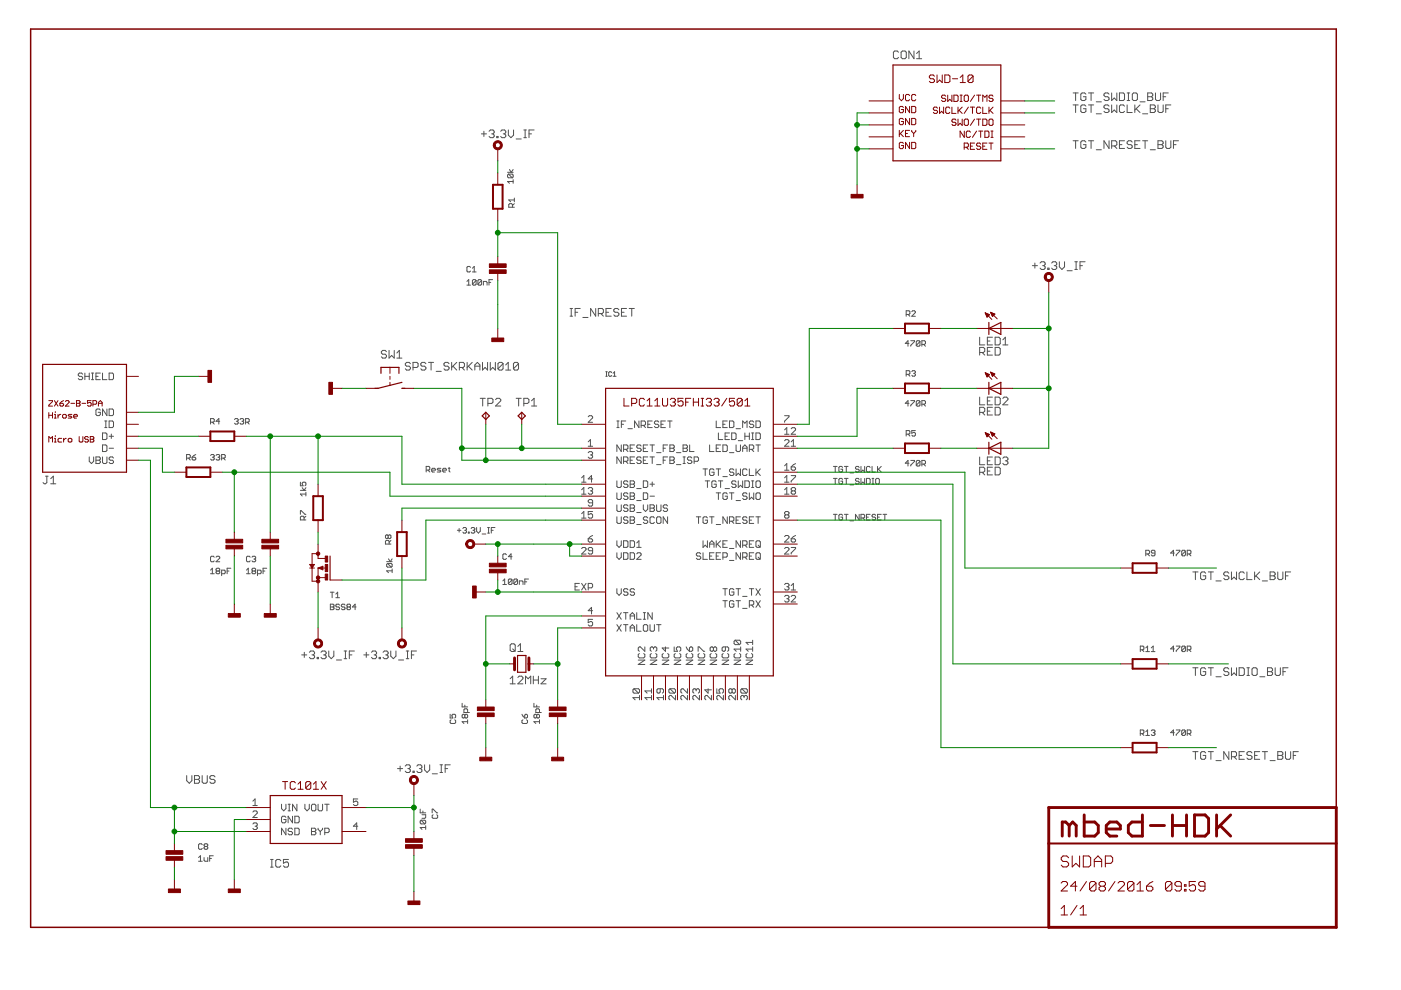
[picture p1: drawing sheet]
<svg xmlns="http://www.w3.org/2000/svg" width="297mm" height="210mm" viewBox="0 0 297 210" stroke-linecap="round" stroke-linejoin="round" font-family="sans-serif">
<g fill="none" stroke="#505050" stroke-width=".21">
<path d="M190.5 11.1l-.3-.3h-.5l-.3 .3v1.1l.3 .2h.5l.3-.2M191.1 11.1l.2-.3h.6l.3 .3v1.1l-.3 .2h-.6l-.2-.2zM193.8 10.8v1.6l-1.1-1.6v1.6M194.3 12.4h1.1M194.3 11.3l.6-.5v1.6M227.5 19.7h1.1M228 19.7v1.6M230.2 20l-.2-.3h-.6l-.2 .3v1.1l.2 .2h.6l.2-.2v-.6h-.5M230.8 19.7h1.1M231.3 19.7v1.6M235.1 20l-.2-.3h-.6l-.2 .3v.2l.2 .3h.6l.2 .3v.3l-.2 .2h-.6l-.2-.2M235.7 19.7v1.6l.5-.5 .6 .5v-1.6"/>
<path d="M237.3 19.7h.8l.3 .3v1.1l-.3 .2h-.8zM239 19.7h.5M239.2 19.7v1.6M240.3 19.7h.6l.3 .3v1.1l-.3 .2h-.6l-.2-.2v-1.1zM243.3 19.7h.9l.2 .3v.2l-.2 .3 .2 .3v.3l-.2 .2h-.9zM245 19.7v1.4l.2 .2h.6l.3-.2v-1.4M247.7 19.7h-1.1v1.6M102.1 28.4h1M102.6 27.8v1.1M103.7 27.8l.3-.2h.5l.3 .2v.3l-.3 .3M104.2 28.4h.3M104.5 28.4l.3 .3v.2l-.3 .3h-.5l-.3-.3"/>
<path d="M105.3 28.9h.3v.3h-.3zM106.2 27.8l.2-.2h.6l.2 .2v.3l-.2 .3M106.7 28.4h.3M107 28.4l.2 .3v.2l-.2 .3h-.6l-.2-.3M107.6 36.5h1.2M107.8 27.6v1.1l.5 .5 .6-.5v-1.1M107.8 36.9h.8l.2 .2v.4l-.2 .2M107.8 36.9l-.2 .2v.4l.2 .2h.8M107.8 36.9l.8 .8M108 35.9l.4 .6 .4-.6M108.8 38.5h-1.2l.4 .4M108.8 38.1v.8"/>
<path d="M109.4 29.5h1.1M111.1 27.6h.5M111.1 29.2h.5M111.3 27.6v1.6M112.2 28.4h.5M113.2 27.6h-1v1.6M227.5 22.2h1.1M227.5 29.8h1.1M228 22.2v1.7M228 29.8v1.7M230.2 30.1l-.2-.3h-.6l-.2 .3v1.1l.2 .3h.6l.2-.3v-.5h-.5M230.2 22.5l-.2-.3h-.6l-.2 .3v1.1l.2 .3h.6l.2-.3v-.5h-.5"/>
<path d="M230.8 22.2h1.1M230.8 29.8h1.1M231.3 22.2v1.7M231.3 29.8v1.7M232.4 24.1h1.1M232.4 21.6h1.1M232.4 31.7h1.1M235.1 22.5l-.2-.3h-.6l-.2 .3v.3l.2 .3h.6l.2 .2v.3l-.2 .3h-.6l-.2-.3M235.1 29.8v1.7l-1-1.7v1.7M235.7 30.9h.8l.3-.2v-.6l-.3-.3h-.8v1.7M235.7 22.2v1.7l.5-.6 .6 .6v-1.7M236.2 30.9l.6 .6"/>
<path d="M237.3 30.7h.6M238.4 22.5l-.3-.3h-.5l-.3 .3v1.1l.3 .3h.5l.3-.3M238.4 29.8h-1.1v1.7h1.1M239 22.2v1.7h1.1M239 21.3h.5M240.1 30.1l-.3-.3h-.6l-.2 .3v.3l.2 .3h.6l.3 .2v.3l-.3 .3h-.6l-.2-.3M240.6 22.2v1.7M240.6 30.7h.6M240.9 23.1l.8 .8M241.7 29.8h-1.1v1.7h1.1M241.7 22.2l-1.1 1.1M241.7 21.6h1.1"/>
<path d="M242.3 24.1h1M242.3 29.8h1M242.8 29.8v1.7M243.3 20.5h.9M243.9 22.2h.8l.3 .3v.3l-.3 .3 .3 .2v.3l-.3 .3h-.8zM243.9 23.1h.8M243.9 31.7h1.1M245.5 29.8h.8l.3 .3v.3l-.3 .3 .3 .2v.3l-.3 .3h-.8zM245.5 22.2v1.4l.3 .3h.5l.3-.3v-1.4M245.5 30.7h.8M246.6 20.5h.6M247.2 29.8v1.4l.2 .3h.6l.2-.3v-1.4"/>
<path d="M247.2 23.1h.5M248.2 22.2h-1v1.7M248.8 30.7h.5M249.9 29.8h-1.1v1.7M99 59.7l.4-.4v1.2M99.8 56.7l-.2-.2h-.4l-.2 .2v.8l.2 .2h.4l.2-.2M100.2 57.7h.7M100.2 56.9l.3-.4v1.2M100.9 59.5v.8l-.2 .2h-.3l-.2-.2M100.9 59.5l-.2-.2h-.3l-.2 .2v.8M100.9 59.5l-.7 .8M102.1 59.5v.8l-.2 .2h-.4l-.2-.2"/>
<path d="M102.1 59.5l-.2-.2h-.4l-.2 .2v.8M102.1 59.5l-.8 .8M103.7 59.9h.4M104.4 59.3h-.7v1.2M108.6 43.9v-.5l-.1-.2h-.4l-.2 .2v.5h1.2M109.1 43.2l-.5 .4M109.1 42.4h-1.2l.4 .4M109.1 42v.8M218.9 56.3h1.1M219.4 55.8v1.1M220.5 55.8l.3-.3h.5l.3 .3v.2l-.3 .3M221.1 56.3h.2"/>
<path d="M221.3 56.3l.3 .3v.3l-.3 .2h-.5l-.3-.2M222.1 56.9h.3v.2h-.3zM223 55.8l.2-.3h.6l.2 .3v.2l-.2 .3M223.5 56.3h.3M223.8 56.3l.2 .3v.3l-.2 .2h-.6l-.2-.2M224.6 55.5v1.1l.5 .5 .6-.5v-1.1M226.3 57.4h1M227.9 55.5h.5M227.9 57.1h.5M228.2 55.5v1.6M229 56.3h.5M230.1 55.5h-1.1v1.6"/>
<path d="M17.5 79.3l-.2-.2h-.5l-.2 .2 .2 .5h.5l.2 .2-.2 .5h-.5l-.2-.2M18 79.8h.9M18 79.1v1.4M18.9 79.1v1.4M19.4 79.1h.5M19.6 79.1v1.4M20.3 79.8h.5M21.3 79.1h-1v1.4h1M21.7 79.1v1.4h1M23.1 79.1h.7l.3 .2v1l-.3 .2h-.7zM81.9 74.6l-.2-.3h-.6l-.2 .3v.2l.2 .3h.6l.2 .3v.2l-.2 .3h-.6l-.2-.3M82.5 74.3v1.6l.5-.5 .6 .5v-1.6"/>
<path d="M84.1 75.9h1.1M84.1 74.8l.6-.5v1.6M87 77.1l-.3-.3h-.5l-.3 .3v.3l.3 .2h.5l.3 .3v.3l-.3 .3h-.5l-.3-.3M87.6 77.9h.8l.2-.3v-.5l-.2-.3h-.8v1.7M90.3 77.1l-.3-.3h-.5l-.3 .3v.3l.3 .2h.5l.3 .3v.3l-.3 .3h-.5l-.3-.3M90.8 76.8h1.1M91.4 76.8v1.7M92.5 78.7h1.1M95.2 77.1l-.3-.3h-.5l-.3 .3v.3l.3 .2h.5l.3 .3v.3l-.3 .3h-.5l-.3-.3M95.8 76.8v1.7M96 77.6l.8 .9M96.8 76.8l-1 1.1"/>
<path d="M97.4 77.9h.8l.3-.3v-.5l-.3-.3h-.8v1.7M97.9 77.9l.6 .6M99 60.5h.8M99 76.8v1.7M99.3 77.6l.8 .9M100.1 76.8l-1.1 1.1M100.7 78.5v-1.1l.5-.6 .5 .6v1.1M100.7 77.6h1M102.3 76.8v1.7l.5-.6 .6 .6v-1.7M102.5 60.5v-.8h.6l.2 .2v.6M103.9 76.8v1.7l.6-.6 .5 .6v-1.7M106.7 77.1l-.3-.3h-.5l-.3 .3v1.1"/>
<path d="M106.7 77.1v1.1l-.3 .3h-.5l-.3-.3M106.7 77.1l-1.1 1.1M107.2 77.4l.6-.6v1.7M107.2 78.5h1.1M109.9 77.1l-.2-.3h-.6l-.2 .3v1.1M109.9 77.1v1.1l-.2 .3h-.6l-.2-.3M109.9 77.1l-1 1.1M120.9 67h.5M120.9 65.4h.5M121.1 65.4v1.6M121.9 66.2h.6M123 65.4h-1.1v1.6"/>
<path d="M123.6 67.3h1.1M126.3 65.4v1.6l-1.1-1.6v1.6M126.9 66.5h.8l.2-.3v-.5l-.2-.3h-.8v1.6M127.4 66.5l.5 .5M128.4 79.8h.4M128.4 78.8h.4M128.5 66.2h.5M128.6 78.8v1M129.6 65.4h-1.1v1.6h1.1M129.7 79l-.2-.2-.4 .2v.6l.1 .2 .5-.2M130 79.8h.6M130 79.1l.3-.3v1"/>
<path d="M131.2 65.7l-.3-.3h-.5l-.3 .3v.3l.3 .2h.5l.3 .3v.3l-.3 .2h-.5l-.3-.2M131.8 66.2h.5M132.8 65.4h-1v1.6h1M133.4 65.4h1.1M133.9 65.4v1.6M192.1 66.7h.6l.2-.2v-.4l-.2-.2h-.6v1.2M192.1 79.4h.6l.2-.2v-.4l-.2-.2h-.6v1.2M192.5 66.7l.4 .4M192.5 79.4l.4 .4M192.7 72.8h-.8l.6-.6v1.2M193.1 72.2h.8v.2l-.8 .8v.2M193.3 66.1l.2-.2h.4l.2 .2v.2l-.8 .8h.8"/>
<path d="M193.3 78.8l.2-.2h.4l.2 .2-.2 .4M193.7 79.2h.2M193.9 79.2l.2 .2-.2 .4h-.4l-.2-.2M195.1 72.4l-.2-.2h-.4l-.2 .2v.8M195.1 72.4v.8l-.2 .2h-.4l-.2-.2M195.1 72.4l-.8 .8M195.5 73h.5l.2-.2v-.4l-.2-.2h-.5v1.2M195.8 73l.4 .4M207.7 71.5v1.6h1.1M207.7 74.7h.8l.3-.2v-.6l-.3-.2h-.8v1.6M208.2 74.7l.6 .6M209.3 74.5h.6"/>
<path d="M209.3 72.3h.6M210.4 73.7h-1.1v1.6h1.1M210.4 71.5h-1.1v1.6h1.1M211 73.7h.8l.3 .2v1.1l-.3 .3h-.8zM211 71.5h.8l.3 .3v1.1l-.3 .2h-.8zM212.6 73.1h1.1M212.6 72.1l.5-.6v1.6M18.9 96.9v.9l.5 .5 .5-.5v-.9M19.4 80.5h.5M20.3 96.9h.7l.3 .2-.3 .5 .3 .4-.3 .3h-.7zM20.3 97.6h.7M21.3 87l-.3-.3h-.4l-.3 .3v.9l.3 .2h.4l.3-.2v-.5h-.5"/>
<path d="M21.7 91.8h.7l.3 .2v1l-.3 .2h-.7zM21.7 94.3h.7l.3 .3v.9l-.3 .2h-.7zM21.7 96.9v1.1l.3 .3h.4l.3-.3v-1.1M22.2 90.7h.5M22.2 89.3h.5M22.4 89.3v1.4M22.7 86.7v1.4l-1-1.4v1.4M23.1 89.3h.7l.3 .2v.9l-.3 .3h-.7zM23.1 92.5h1M23.1 95h1M23.1 86.7h.7l.3 .3v.9l-.3 .2h-.7zM23.6 92v1"/>
<path d="M24.1 97.1l-.3-.2h-.4l-.3 .4 .3 .3h.4l.3 .4-.3 .3h-.4l-.3-.3M39.6 97.1h.6l.1-.2v-.3l-.1-.2h-.6v1.1M40 97.1l.3 .4M40.7 96.9h.6l.2 .4-.2 .2h-.4l-.2-.2zM41.5 96.4l-.8 .5M44.6 89.5h.6l.2-.2v-.4l-.2-.1h-.6v1.1M44.6 96.6l.2-.2h.4l.2 .2-.2 .3M45 96.9h.2M45 89.5l.4 .4M45.2 96.9l.2 .2-.2 .4h-.4l-.2-.2M45.8 96.6l.2-.2h.4l.2 .2-.2 .3M46.2 96.9h.2"/>
<path d="M46.4 96.9l.2 .2-.2 .4h-.4l-.2-.2M46.6 89.3h-.8l.6-.5v1.1M47 97.1h.6l.2-.2v-.3l-.2-.2h-.6v1.1M47.4 97.1l.4 .4M49.7 88.9l.2-.1h.4l.2 .1-.2 .4M50.1 89.3h.2M50.3 89.3l.2 .2-.2 .4h-.4l-.2-.2M50.9 88.9l.2-.1h.4l.2 .1-.2 .4M51.3 89.3h.2M51.5 89.3l.2 .2-.2 .4h-.4l-.2-.2M52.1 89.5h.5l.2-.2v-.4l-.2-.1h-.5v1.1M52.5 89.5l.3 .4"/>
<path d="M90.4 99.7h.5l.2-.2v-.4l-.2-.2h-.5v1.2M90.7 99.7l.4 .4M91.5 99.7h.8l-.2-.4h-.4l-.2 .2v.4l.2 .2h.4M93.5 99.3h-.6l-.2 .2 .2 .2h.4l.2 .2-.2 .2h-.6M93.9 99.7h.7l-.2-.4h-.3l-.2 .2v.4l.2 .2h.3M95 99.3h.4M95.2 99.1v.8l.2 .2M101.8 84.5h1.1M102.3 84.5v1.6M103.4 85.5h.9l.2-.2v-.6l-.2-.2h-.9v1.6M105.1 84.7l.2-.2h.6l.3 .2v.3l-1.1 1.1h1.1M109.4 84.5h1.1"/>
<path d="M110 84.5v1.6M111.1 85.5h.8l.2-.2v-.6l-.2-.2h-.8v1.6M112.7 86.1h1.1M112.7 85l.5-.5v1.6M124.7 88.4l.2-.3h.5l.2 .3v.2l-.9 .9h.9M124.7 93.7l.5-.5v1.4M124.7 96l.2-.2h.5l.2 .2-.2 .5M124.7 94.6h.9M125.2 96.5h.2M125.4 96.5l.2 .2-.2 .5h-.5l-.2-.3M130.8 90.7h.5M130.8 89.3h.5"/>
<path d="M131 89.3v1.4M131.7 94.3v1.4l-.9-1.4v1.4M131.7 96.9v1.4l-.9-1.4v1.4M131.7 90h.5M132.2 97.8h.7l.2-.2v-.5l-.2-.2h-.7v1.4M132.2 95.3h.7l.2-.3v-.4l-.2-.3h-.7v1.4M132.7 89.3h-1v1.4M132.7 95.3l.4 .4M132.7 97.8l.4 .5M133.1 90.9h1M133.6 95h.5M133.6 97.6h.5"/>
<path d="M134.5 94.3h-.9v1.4h.9M134.5 96.9h-.9v1.4h.9M135.5 89.3v1.4l-1-1.4v1.4M135.9 90.2h.7l.3-.2v-.5l-.3-.2h-.7v1.4M135.9 94.6l-.2-.3h-.5l-.2 .3 .2 .4h.5l.2 .3-.2 .4h-.5l-.2-.2M135.9 97.1l-.2-.2h-.5l-.2 .2 .2 .5h.5l.2 .2-.2 .5h-.5l-.2-.3M136.4 90.2l.5 .5M136.4 95h.5M136.4 97.6h.5M137.3 94.3h-.9v1.4h.9M137.3 96.9h-.9v1.4h.9M137.4 90h.4"/>
<path d="M137.8 94.3h.9M137.8 96.9h.9M138.3 89.3h-.9v1.4h.9M138.3 94.3v1.4M138.3 96.9v1.4M139.2 96h.9M139.2 98.5h.9M139.7 89.5l-.3-.2h-.4l-.3 .4 .3 .3h.4l.3 .4-.3 .3h-.4l-.3-.3M140.1 90h.5M140.6 95h.5M140.6 97.6h.5M141.1 89.3h-1v1.4h1"/>
<path d="M141.5 94.3h-.9v1.4M141.5 96.9h-.9v1.4M141.6 89.3h.9M142 89.3v1.4M142 94.3h.7l.3 .3-.3 .4 .3 .5-.3 .2h-.7zM142 96.9h.7l.3 .2-.3 .5 .3 .4-.3 .3h-.7zM142 95h.7M142 97.6h.7M143.4 96h1M143.4 98.5h1M144.8 94.3h.7l.3 .3-.3 .4 .3 .5-.3 .2h-.7zM144.8 95h.7"/>
<path d="M144.8 96.9h.5M144.8 98.3h.5M145.1 96.9v1.4M146.2 94.3v1.4h1M146.7 97.1l-.2-.2h-.5l-.2 .4 .2 .3h.5l.2 .4-.2 .3h-.5l-.2-.3M147.2 97.8h.7l.2-.2v-.5l-.2-.2h-.7v1.4M149.1 99.4h.9M149.5 99.4v1.4M150.5 94.3v1.4h.9M151.4 99.7l-.2-.3h-.5l-.2 .3v.9l.2 .2h.5l.2-.2v-.5h-.5M151.8 89.3v1.4h1M151.8 95h.5"/>
<path d="M151.8 99.4h1M152.3 91.8v1.4h.9M152.3 99.4v1.4M152.8 94.3h-1v1.4h1M153.3 94.3h.7l.2 .3v.9l-.2 .2h-.7zM153.3 90h.4M153.7 92.5h.5M154.2 89.3h-.9v1.4h.9M154.7 89.3h.7l.2 .2v.9l-.2 .3h-.7zM154.7 91.8h-1v1.4h1M154.7 96h.9M155.1 91.8h.7l.3 .2v1l-.3 .2h-.7z"/>
<path d="M155.6 99.7l-.2-.3h-.5l-.2 .5 .2 .2h.5l.2 .5-.2 .2h-.5l-.2-.2M156.1 90.9h.9M156.1 94.3v1.2l.2 .2h.5l.2-.2v-1.2M156.1 99.4v1.4l.4-.4 .5 .4v-1.4M156.5 93.4h1M157.5 90.7v-1.4l.4 .4 .5-.4v1.4M157.5 95.7v-.9l.4-.5 .5 .5v.9M157.5 95h.9M157.9 92.5h1M157.9 91.8v1.4M158.4 99.7l-.2-.3h-.5l-.2 .3v.9l.2 .2h.5l.2-.2M158.9 91.8v1.4"/>
<path d="M158.9 95.3h.7l.2-.3v-.4l-.2-.3h-.7v1.4M158.9 99.4v1.4h.9M159.3 93.2h.5M159.3 91.8h.5M159.3 95.3l.5 .4M159.6 91.8v1.4M159.8 89.5l-.2-.2h-.5l-.2 .4 .2 .3h.5l.2 .4-.2 .3h-.5l-.2-.3M160.3 89.3h.7l.2 .2v.9l-.2 .3h-.7zM160.3 91.8h.7l.2 .2v1l-.2 .2h-.7zM160.3 99.4v1.4M160.3 94.3h.9M160.7 94.3v1.4"/>
<path d="M161.2 99.4l-.9 1M166.3 88.1h1v.3l-1 .9v.2M166.3 91.1l.5-.4v1.4M166.3 98.8l.5-.5v1.4M166.3 92.1h1M166.3 93.5l.3-.3h.4l.3 .3v.2l-1 .9h1M166.3 99.7h1M167.7 90.9l.3-.2h.4l.3 .2v.2l-1 1h1M167.7 99h.7l.3 .5-.3 .2h-.4l-.3-.2zM167.7 94.6h1M167.7 93.7l.5-.5v1.4M168.7 98.3l-1 .7"/>
<path d="M176.7 98.9h.8M177.1 98.9v1.2M178.6 99.1l-.1-.2h-.4l-.2 .2v.8l.2 .2h.4l.1-.2v-.4h-.3M179 98.9h.8M179.4 98.9v1.2M182.2 99.1l-.3-.2h-.3l-.2 .4 .2 .2h.3l.3 .4-.3 .2h-.3l-.2-.2M182.5 98.9v1.2l.4-.4 .4 .4v-1.2M184.5 99.1l-.2-.2h-.4l-.2 .2v.8l.2 .2h.4l.2-.2M184.9 98.9v1.2h.8M186.1 98.9v1.2M186.2 99.5l.6 .6M186.8 98.9l-.7 .8"/>
<path d="M192.1 92.1h.6l.2-.2v-.4l-.2-.2h-.6v1.2M192.5 92.1l.4 .4M192.7 85.5h-.8l.6-.6v1.2M192.7 98.2h-.8l.6-.6v1.2M193.1 84.9h.8v.2l-.8 .8v.2M193.1 97.6h.8v.2l-.8 .8v.2M194.1 91.3h-.8v.6l.4-.2 .4 .2v.4l-.2 .2h-.4l-.2-.2M195.1 85.1l-.2-.2h-.4l-.2 .2v.8M195.1 97.8l-.2-.2h-.4l-.2 .2v.8M195.1 85.1v.8l-.2 .2h-.4l-.2-.2M195.1 97.8v.8l-.2 .2h-.4l-.2-.2M195.1 85.1l-.8 .8"/>
<path d="M195.1 97.8l-.8 .8M195.5 85.7h.5l.2-.2v-.4l-.2-.2h-.5v1.2M195.5 98.4h.5l.2-.2v-.4l-.2-.2h-.5v1.2M195.8 85.7l.4 .4M195.8 98.4l.4 .4M207.7 84.2v1.6h1.1M207.7 87.4h.8l.3-.2v-.6l-.3-.2h-.8v1.6M207.7 96.9v1.6h1.1M208.2 87.4l.6 .6M209.3 87.2h.6M209.3 99.9h.6M209.3 85h.6"/>
<path d="M209.3 97.7h.6M210.4 84.2h-1.1v1.6h1.1M210.4 86.4h-1.1v1.6h1.1M210.4 96.9h-1.1v1.6h1.1M210.4 99.1h-1.1v1.6h1.1M211 84.2h.8l.3 .3v1.1l-.3 .2h-.8zM211 86.4h.8l.3 .2v1.1l-.3 .3h-.8zM211 96.9h.8l.3 .3v1.1l-.3 .2h-.8zM211 99.1h.8l.3 .2v1.1l-.3 .3h-.8zM212.6 84.5l.3-.3h.5l.3 .3v.2l-1.1 1.1h1.1M212.6 97.2l.3-.3h.5l.3 .3v.2l-.3 .3M213.1 97.7h.3"/>
<path d="M213.4 97.7l.3 .3v.3l-.3 .2h-.5l-.3-.2M9.7 101h.5M9.9 101v1.3l-.2 .3h-.3l-.3-.3M10.8 102.6h1M10.8 101.5l.5-.5v1.6M45.4 118.1l-.2-.2h-.4l-.2 .2v.8l.2 .2h.4l.2-.2M45.8 118.1l.2-.2h.4l.2 .2v.2l-.8 .8h.8M53 118.1l-.1-.2h-.4l-.2 .2v.8l.2 .2h.4l.1-.2M53.4 118.1l.2-.2h.4l.2 .2-.2 .4M53.8 118.5h.2M54 118.5l.2 .2-.2 .4h-.4l-.2-.2M63.7 102.2v.8h.6l-.2-.4 .2-.4h.4l.2 .2v.4l-.2 .2"/>
<path d="M63.7 104h1.2M63.7 109.1v-.8l1.2 .8M64.1 103.4l.4 .6 .4-.6M64.5 110.2v-.6l-.2-.1h-.4l-.2 .1v.6h1.2M64.9 104.8h-1.2l.4 .4M64.9 104.4v.8M64.9 109.5l-.4 .3M82 119.1h1.1M82.2 119.5h.8l.1 .2v.4l-.1 .1M82.2 119.5l-.2 .2v.4l.2 .1h.8M82.2 119.5l.8 .7M82.3 113.6v.4"/>
<path d="M82.3 113.6l-.2-.2-.4 .2v.4l.2 .2 .4-.2M82.3 113.6l.2-.2 .4 .2v.4l-.2 .2-.4-.2M82.4 118.5l.4 .6 .3-.6M82.5 115.4v-.6l-.2-.2h-.4l-.2 .2v.6h1.2M82.9 114.6l-.4 .4M97 112.4h.7M97.3 112.1v.7M98.1 112.1l.2-.3h.4l.2 .3-.2 .3M98.5 112.4h.2M98.7 112.4l.2 .2-.2 .4h-.4l-.2-.2M99.3 112.8h.2v.2h-.2zM99.9 112.1l.2-.3h.4l.2 .3-.2 .3"/>
<path d="M100.3 112.4h.2M100.5 112.4l.2 .2-.2 .4h-.4l-.2-.2M101 111.8v.8l.4 .4 .4-.4v-.8M102.2 113.2h.8M103.4 111.8h.4M103.4 113h.4M103.6 111.8v1.2M104.2 112.4h.4M104.9 111.8h-.7v1.2M107.4 117.6l-.2-.2h-.4l-.2 .2v.8l.2 .2h.4l.2-.2M108.6 118h-.8l.6-.6v1.2M123.3 102.2h.9"/>
<path d="M123.3 116.3l.2-.2h.5l.2 .2v.2l-.9 1h.9M123.3 109.9h.9M123.3 104.8h.9M123.3 101.3l.5-.5v1.4M123.3 103.8l.5-.4v1.4M123.3 108.9l.5-.4v1.4M124.7 114.2h.7l.2 .5-.2 .2h-.5l-.2-.2zM124.7 103.6l.2-.2h.5l.2 .2-.2 .5M125.2 104.1h.2M125.4 104.1l.2 .2-.2 .5h-.5l-.2-.3M125.6 116.8h-.7l-.2-.3 .2-.4h.5l.2 .2v.9l-.2 .3h-.5l-.2-.3M125.6 106.6h-.7l-.2-.2 .2-.5h.5l.2 .3v.9l-.2 .2h-.5l-.2-.2"/>
<path d="M125.6 108.5h-.9v.7l.7-.3 .2 .3v.4l-.2 .3h-.5l-.2-.3M125.6 101.5h-.9l.7-.7v1.4M125.6 113.5l-.9 .7M130.8 102v1.1l.2 .3h.5l.2-.3v-1.1M130.8 104.5v1.2l.2 .2h.5l.2-.2v-1.2M130.8 107v1.2l.2 .2h.5l.2-.2v-1.2M130.8 109.6v1.1l.2 .3h.5l.2-.3v-1.1M130.8 114.7v.9l.5 .5 .4-.5v-.9M130.8 117.2v.9l.5 .5 .4-.5v-.9M132.2 117.2h.7l.2 .2v1l-.2 .2h-.7zM132.2 114.7h.7l.2 .2v.9l-.2 .3h-.7zM133.1 102.2l-.2-.2h-.5l-.2 .4 .2 .3h.5l.2 .4-.2 .3h-.5l-.2-.3"/>
<path d="M133.1 104.7l-.2-.2h-.5l-.2 .5 .2 .2h.5l.2 .5-.2 .2h-.5l-.2-.2M133.1 107.3l-.2-.3h-.5l-.2 .5 .2 .2h.5l.2 .5-.2 .2h-.5l-.2-.2M133.1 109.8l-.2-.2h-.5l-.2 .4 .2 .3h.5l.2 .4-.2 .3h-.5l-.2-.3M133.6 117.2h.7l.2 .2v1l-.2 .2h-.7zM133.6 102h.7l.2 .2-.2 .5 .2 .4-.2 .3h-.7zM133.6 104.5h.7l.2 .2-.2 .5 .2 .5-.2 .2h-.7zM133.6 107h.7l.2 .3-.2 .4 .2 .5-.2 .2h-.7zM133.6 109.6h.7l.2 .2-.2 .5 .2 .4-.2 .3h-.7zM133.6 114.7h.7l.2 .2v.9l-.2 .3h-.7zM133.6 110.3h.7M133.6 102.7h.7M133.6 105.2h.7"/>
<path d="M133.6 107.7h.7M135 117.4l.2-.2h.5l.2 .2v.3l-.9 .9h.9M135 115.1l.5-.4v1.4M135 116.1h.9M135 111.2h.9M135 103.6h.9M135 106.1h.9M135 108.7h.9M136.4 102h.7l.2 .2v.9l-.2 .3h-.7zM136.4 104.5h.7l.2 .2v1l-.2 .2h-.7zM136.4 107v1l.5 .4 .4-.4v-1M137.3 109.8l-.2-.2h-.5l-.2 .4 .2 .3h.5l.2 .4-.2 .3h-.5l-.2-.3"/>
<path d="M137.8 107h.7l.2 .3-.2 .4 .2 .5-.2 .2h-.7zM137.8 102.7h.9M137.8 105.2h.9M137.8 107.7h.7M138.3 102.2v.9M138.7 109.8l-.2-.2h-.5l-.2 .2v.9l.2 .3h.5l.2-.3M139.2 107v1.2l.2 .2h.5l.2-.2v-1.2M139.2 109.8l.2-.2h.5l.2 .2v.9l-.2 .3h-.5l-.2-.3zM141.5 107.3l-.2-.3h-.5l-.2 .5 .2 .2h.5l.2 .5-.2 .2h-.5l-.2-.2M141.5 109.6v1.4l-.9-1.4v1.4M147.6 109.6h1M148.1 109.6v1.4"/>
<path d="M148.6 117.4l-.3-.2h-.4l-.3 .5 .3 .2h.4l.3 .5-.3 .2h-.4l-.3-.2M149.1 117.2v1.4h.9M149.1 114.7v1.4l.4-.5 .5 .5v-1.4M149.5 102h1M150 109.8l-.2-.2h-.5l-.2 .2v.9l.2 .3h.5l.2-.3v-.4h-.5M150 102v1.4M150.5 115.4h.9M150.5 116.1v-1l.4-.4 .5 .4v1M150.5 117.9h.4M150.5 109.6h.9M150.9 109.6v1.4M151.4 117.2h-.9v1.4h.9"/>
<path d="M151.8 102.2l-.2-.2h-.4l-.3 .2v.9l.3 .3h.4l.2-.3v-.4h-.4M151.8 114.7v1.4M151.8 117.9h.5M151.8 111.2h1M151.8 104.5h1M152.1 115.4l.7 .7M152.3 104.5v1.4M152.3 102h.9M152.8 117.2h-1v1.4h1M152.8 102v1.4M152.8 114.7l-1 .9M153.3 115.4h.4"/>
<path d="M153.3 118.1h.7l.2-.2v-.5l-.2-.2h-.7v1.4M153.3 101h.9M153.7 103.6h1M154.2 104.7l-.2-.2h-.5l-.2 .2v1l.2 .2h.5l.2-.2v-.5h-.5M154.2 109.6v1.4l-.9-1.4v1.4M154.2 114.7h-.9v1.4h.9M154.7 110.5h.7l.2-.2v-.5l-.2-.2h-.7v1.4M154.7 118.8h.9M154.7 104.5h.9M154.7 116.3h.9M155.1 104.5v1.4M155.1 110.5l.5 .5"/>
<path d="M156.1 102.2l-.3-.2h-.4l-.3 .4 .3 .3h.4l.3 .4-.3 .3h-.4l-.3-.3M156.1 110.3h.4M156.1 106.1h.9M156.5 102v1.4l.5-.5 .5 .5v-1.4M157 109.6h-.9v1.4h.9M157 114.7v1.4l-.9-1.4v1.4M157 117.2v1.4l-.9-1.4v1.4M157.5 118.1h.7l.2-.2v-.5l-.2-.2h-.7v1.4M157.5 115.6h.7l.2-.2v-.5l-.2-.2h-.7v1.4M157.9 102h.7l.3 .2v.9l-.3 .3h-.7zM157.9 118.1l.5 .5M157.9 115.6l.5 .5"/>
<path d="M158.4 104.7l-.2-.2h-.5l-.2 .5 .2 .2h.5l.2 .5-.2 .2h-.5l-.2-.2M158.4 109.8l-.2-.2h-.5l-.2 .4 .2 .3h.5l.2 .4-.2 .3h-.5l-.2-.3M158.9 104.5v1.4l.4-.5 .5 .5v-1.4M158.9 115.4h.4M158.9 117.9h.4M158.9 110.3h.4M159.3 102h.5M159.3 103.4h.5M159.6 102v1.4M159.8 117.2h-.9v1.4h.9M159.8 109.6h-.9v1.4h.9M159.8 114.7h-.9v1.4h.9"/>
<path d="M160.3 117.4l.2-.2h.5l.2 .2v1l-.2 .2h-.5l-.2-.2zM160.3 109.6h.9M160.5 102h.5l.2 .2v.9l-.2 .3h-.5l-.2-.3v-.9zM160.5 104.5h.5l.2 .2v1l-.2 .2h-.5l-.2-.2v-1zM160.5 114.7h.5l.2 .2v.9l-.2 .3h-.5l-.2-.3v-.9zM160.5 100.1l.7 .7M160.7 109.6v1.4M160.7 118.1l.5 .5M160.7 115.6l.5 .5M166.3 102.2h1M166.3 116.3l.3-.2h.4l.3 .2v.2l-1 1h1M166.3 101.3l.5-.5v1.4"/>
<path d="M166.3 103.8l.5-.4v1.4M166.3 113.8l.3-.3h.4l.3 .3v.2l-1 .9h1M166.3 104.8h1M166.6 109.2l-.3-.3 .3-.4h.4l.3 .2-.3 .5M166.6 109.2l-.3 .2 .3 .5h.4l.3-.3-.3-.4M166.6 109.2h.4M167.7 100.8h1v.3l-1 .9v.2M167.7 114.2h.7l.3 .5-.3 .2h-.4l-.3-.2zM167.7 116.1h1v.2l-1 .9v.3M168 104.1l-.3-.3 .3-.4h.4l.3 .2-.3 .5M168 104.1l-.3 .2 .3 .5h.4l.3-.3-.3-.4M168 104.1h.4"/>
<path d="M168.7 113.5l-1 .7M176.7 109.1h.8M176.7 101.4h.8M177.1 101.4v1.2M177.1 109.1v1.1M178.6 109.3l-.1-.2h-.4l-.2 .2v.7l.2 .2h.4l.1-.2v-.4h-.3M178.6 101.6l-.1-.2h-.4l-.2 .2v.8l.2 .2h.4l.1-.2v-.4h-.3M179 109.1h.8M179 101.4h.8M179.4 101.4v1.2M179.4 109.1v1.1M180.2 100.3h.8"/>
<path d="M180.2 102.8h.8M180.2 110.4h.8M182.2 101.6l-.3-.2h-.3l-.2 .4 .2 .2h.3l.3 .4-.3 .2h-.3l-.2-.2M182.2 109.1v1.1l-.8-1.1v1.1M182.5 109.8h.6l.2-.2v-.3l-.2-.2h-.6v1.1M182.5 101.4v1.2l.4-.4 .4 .4v-1.2M182.9 109.8l.4 .4M183.7 101.4h.6l.2 .2v.8l-.2 .2h-.6zM183.7 109.6h.4M184.5 109.1h-.8v1.1h.8M184.9 101.4h.4M184.9 102.6h.4"/>
<path d="M185.1 101.4v1.2M185.7 109.3l-.2-.2h-.4l-.2 .2 .2 .3h.4l.2 .2-.2 .4h-.4l-.2-.2M185.9 101.4h.3l.2 .2v.8l-.2 .2h-.3l-.2-.2v-.8zM186.1 109.6h.3M186.8 109.1h-.7v1.1h.7M187.2 109.1h.8M187.6 109.1v1.1M207.7 100.1h.8l.3-.2v-.6l-.3-.2h-.8v1.6M208.2 100.1l.6 .6M242.9 117.5h.6l.2-.2v-.4l-.2-.2h-.6v1.2M243.3 117.5l.4 .4M244.9 117.3h-.6l-.2-.2 .2-.4h.4l.2 .2v.7l-.2 .3h-.4l-.2-.3"/>
<path d="M249 117.3h-.8l.6-.6v1.2M249.4 116.7h.7v.2l-.7 .7v.3M251.3 116.9l-.2-.2h-.4l-.2 .2v.7M251.3 116.9v.7l-.2 .3h-.4l-.2-.3M251.3 116.9l-.8 .7M251.7 117.5h.6l.2-.2v-.4l-.2-.2h-.6v1.2M252.1 117.5l.4 .4M44.6 120.9l.4-.4v1.1M44.6 121.6h.8M46 121.1l-.2-.2 .2-.4h.4l.2 .2-.2 .4M46 121.1l-.2 .2 .2 .3h.4l.2-.1-.2-.4M46 121.1h.4"/>
<path d="M47 121.6h.6l.2-.1v-.4l-.2-.2h-.6v1.1M48.2 121.1h.3M48.9 120.5h-.7v1.1M52.3 121.6h.7M52.3 120.9l.3-.4v1.1M53.6 121.1l-.2 .2 .2 .3h.4l.2-.1-.2-.4M53.6 121.1l-.2-.2 .2-.4h.4l.2 .2-.2 .4M53.6 121.1h.4M54.6 121.6h.6l.2-.1v-.4l-.2-.2h-.6v1.1M55.8 121.1h.4M56.6 120.5h-.8v1.1M64 138.9h1"/>
<path d="M64.5 138.3v1.1M65.6 138.3l.3-.3h.5l.3 .3v.3l-.3 .3M66.1 138.9h.3M66.4 138.9l.3 .2v.3l-.3 .3h-.5l-.3-.3M67.2 139.4h.3v.3h-.3zM68.1 138.3l.2-.3h.6l.3 .3v.3l-.3 .3M68.6 138.9h.3M68.9 138.9l.3 .2v.3l-.3 .3h-.6l-.2-.3M69.7 138v1.1l.5 .6 .6-.6v-1.1M70 128.1h.6l.2 .2-.2 .4 .2 .4-.2 .2h-.6zM70 128.7h.6M70 125.6h.8"/>
<path d="M70.4 125.6v1.1M71.2 126l.4-.4v1.1M71.2 126.7h.8M71.3 139.9h1.1M72 128.3l-.2-.2h-.4l-.2 .4 .2 .2h.4l.2 .4-.2 .2h-.4l-.2-.2M73 138h.5M73 139.7h.5M73.2 128.3l-.2-.2h-.4l-.2 .2 .2 .4h.4l.2 .2-.2 .4h-.4l-.2-.2M73.2 138v1.7M73.7 128.7l-.1-.2 .1-.4h.4l.2 .2-.2 .4M73.7 128.7l-.1 .2 .1 .4h.4l.2-.2-.2-.4M73.7 128.7h.4"/>
<path d="M74.1 138.9h.5M75.1 138h-1v1.7M75.5 128.7h-.8l.6-.6v1.2M77.1 138.9h1.1M77.7 138.3v1.1M78.8 138.3l.2-.3h.6l.2 .3v.3l-.2 .3M79.3 138.9h.3M79.6 138.9l.2 .2v.3l-.2 .3h-.6l-.2-.3M80.4 139.4h.3v.3h-.3zM81.2 138.3l.3-.3h.5l.3 .3v.3l-.3 .3M81.8 138.9h.2M82 138.9l.3 .2v.3l-.3 .3h-.5l-.3-.3"/>
<path d="M82.8 138v1.1l.6 .6 .5-.6v-1.1M83.1 121h-1.1l.4 .4M83.1 120.6v.8M84.5 139.9h1.1M86.1 138h.6M86.1 139.7h.6M86.4 138v1.7M87.2 138.9h.6M88.3 138h-1.1v1.7M106.6 123.2l.4-.4v1.1M106.6 123.9h.8M108.2 136.8l.2-.3h.6l.2 .3v1.1l-.2 .2h-.6l-.2-.2z"/>
<path d="M108.6 123l-.2-.2h-.4l-.2 .2v.7M108.6 123v.7l-.2 .2h-.4l-.2-.2M108.6 123l-.8 .7M108.7 137.6l.5 .5M109.7 123v.7l-.2 .2h-.4l-.2-.2M109.7 123l-.2-.2h-.4l-.2 .2v.7M109.7 123l-.8 .7M109.8 138.1h1.1M109.8 137.1l.5-.6v1.6M110.1 123.9v-.7h.6l.2 .2v.5M111.3 123.4h.4M112.1 122.8h-.8v1.1"/>
<path d="M121.9 124.4h.5M122.9 123.7h-1v1.4h1M123.3 123.7l.9 1.4M124.2 123.7l-.9 1.4M124.7 124.6h.7l.2-.2v-.5l-.2-.2h-.7v1.4M125.6 131.3h-.9v.7l.5-.2 .4 .2v.5l-.2 .2h-.5l-.2-.2M125.6 129.5h-.9l.7-.7v1.4M130.8 124.8v1l.5 .4 .4-.4v-1M130.8 129.9l.9 1.4M130.8 132.4l.9 1.4M131.7 129.9l-.9 1.4M131.7 132.4l-.9 1.4"/>
<path d="M132.2 129.9h.9M132.2 132.4h.9M132.7 129.9v1.4M132.7 132.4v1.4M133.1 125.1l-.2-.3h-.5l-.2 .5 .2 .2h.5l.2 .5-.2 .2h-.5l-.2-.2M133.6 131.3v-.9l.5-.5 .4 .5v.9M133.6 133.8v-.9l.5-.5 .4 .5v.9M133.6 130.6h.9M133.6 133.1h.9M134.5 125.1l-.2-.3h-.5l-.2 .3 .2 .4h.5l.2 .3-.2 .4h-.5l-.2-.2M135 129.9v1.4h.9M135 132.4v1.4h.9"/>
<path d="M135.3 140h1.4l-1.4 .9h1.4M135.6 138.6l-.3 .2v.5l.3 .2h.9l.2-.2v-.5l-.2-.2M136.4 129.9h.5M136.4 131.3h.5M136.6 132.4h.5l.2 .3v.9l-.2 .2h-.5l-.2-.2v-.9zM136.6 129.9v1.4M136.7 137.2v.9l-.9-.9-.5 .2v.5l.3 .2M137.8 132.4v1.2l.2 .2h.5l.2-.2v-1.2M137.9 140h1.4l-1.4 .9h1.4M138.1 138.6l-.2 .2v.5l.2 .2h.9l.3-.2v-.5l-.3-.2M138.3 129.9v1.4l-.9-1.4v1.4M138.6 137.4l-.3-.2-.4 .2v.5l.2 .2"/>
<path d="M138.6 137.4l.2-.2 .5 .2v.5l-.3 .2M138.6 137.4v.2M139.2 132.4h.9M139.7 132.4v1.4M140.4 140h1.4l-1.4 .9h1.4M140.6 138.6l-.2 .2v.5l.2 .2h1l.2-.2v-.5l-.2-.2M141.1 137.2v.9l-.7-.7h1.4M142.9 140h1.4l-1.4 .9h1.4M142.9 137.2v.9h.7l-.2-.5 .2-.4h.5l.2 .2v.5l-.2 .2M143.2 138.6l-.3 .2v.5l.3 .2h.9l.2-.2v-.5l-.2-.2M145.5 140h1.4l-1.4 .9h1.4M145.5 137.2l.7 .9"/>
<path d="M145.7 138.6l-.2 .2v.5l.2 .2h.9l.3-.2v-.5l-.3-.2M146.2 137.4l.2-.2 .5 .2v.5l-.3 .2h-.4zM148 140h1.4l-1.4 .9h1.4M148 138.1v-.9h.3l.9 .9h.2M148.3 138.6l-.3 .2v.5l.3 .2h.9l.2-.2v-.5l-.2-.2M150.6 140h1.4l-1.4 .9h1.4M150.8 138.6l-.2 .2v.5l.2 .2h.9l.3-.2v-.5l-.3-.2M151.3 137.4l.2-.2 .5 .2v.5l-.3 .2-.4-.2M151.3 137.4l-.3-.2-.4 .2v.5l.2 .2 .5-.2M151.3 137.4v.5M153.1 140h1.4l-1.4 .9h1.4M153.3 127.4h.9"/>
<path d="M153.3 124.8h.9M153.3 138.6l-.2 .2v.5l.2 .2h1l.2-.2v-.5l-.2-.2M153.7 124.8v1.4M153.7 127.4v1.4M153.8 137.2v.7l-.2 .2-.5-.2v-.5l.2-.2h1l.2 .2v.5l-.2 .2M155.6 127.6l-.2-.2h-.5l-.2 .2v.9l.2 .3h.5l.2-.3v-.4h-.5M155.6 125.1l-.2-.3h-.5l-.2 .3v.9l.2 .2h.5l.2-.2v-.5h-.5M155.6 140h1.4l-1.4 .9h1.4M155.9 138.6l-.3 .2v.5l.3 .2h.9l.2-.2v-.5l-.2-.2M155.9 135.7l-.3 .3v.4l.3 .3h.9M155.9 135.7h.9l.2 .3v.4l-.2 .3M155.9 135.7l.9 1"/>
<path d="M156.1 127.4h.9M156.1 124.8h.9M156.5 124.8v1.4M156.5 127.4v1.4M157 137.6h-1.4l.5 .5M157 137.2v.9M157.5 129h.9M157.5 126.4h.9M158.2 140h1.4l-1.4 .9h1.4M158.4 138.6l-.2 .2v.5l.2 .2h.9l.3-.2v-.5l-.3-.2M158.9 128.3h.7l.2-.2v-.5l-.2-.2h-.7v1.4M158.9 124.8h.9"/>
<path d="M159.3 128.3l.5 .5M159.3 124.8v1.4M159.6 137.6h-1.4l.4 .5M159.6 135.7v1M159.6 137.2v.9M159.6 136.2h-1.4l.4 .5M160.3 127.4l.9 1.4M160.3 124.8l.9 1.4M161.2 127.4l-.9 1.4M161.2 124.8l-.9 1.4M166.3 123.9l.3-.2h.4l.3 .2-.3 .5M166.3 126.5l.3-.3h.4l.3 .3-.3 .4"/>
<path d="M166.8 126.9h.2M166.8 124.4h.2M167 124.4l.3 .2-.3 .5h-.4l-.3-.2M167 126.9l.3 .3-.3 .4h-.4l-.3-.2M167.7 126.5l.3-.3h.4l.3 .3v.2l-1 .9h1M167.7 124.2l.5-.5v1.4M167.7 125.1h1M241.8 137.8h.5l.2-.2v-.4l-.2-.2h-.5v1.2M242.1 137.8l.4 .4M242.9 138.2h.8M242.9 137.4l.4-.4v1.2M244.1 138.2h.8"/>
<path d="M244.1 137.4l.4-.4v1.2M249 137.6h-.8l.6-.6v1.2M249.4 137h.7l-.7 1.2M251.3 137.2l-.2-.2h-.4l-.2 .2v.8M251.3 137.2v.8l-.2 .2h-.4l-.2-.2M251.3 137.2l-.8 .8M251.7 137.8h.6l.2-.2v-.4l-.2-.2h-.6v1.2M252.1 137.8l.4 .4M252.9 121.3h1.1M253.4 121.3v1.6M255.6 121.5l-.2-.2h-.6l-.2 .2v1.1l.2 .3h.6l.2-.3v-.5h-.5M256.2 121.3h1.1"/>
<path d="M256.7 121.3v1.6M257.8 123.2h1.1M260.5 121.5l-.2-.2h-.6l-.2 .2v.3l.2 .3h.6l.2 .3v.2l-.2 .3h-.6l-.2-.3M261.1 121.3v1.6l.5-.5 .6 .5v-1.6M263.8 121.5l-.3-.2h-.5l-.3 .2v1.1l.3 .3h.5l.3-.3M264.4 121.3v1.6h1.1M266 121.3v1.6M266.3 122.1l.8 .8M267.1 121.3l-1.1 1.1M267.6 123.2h1.1M269.3 121.3h.8l.3 .2v.3l-.3 .3 .3 .3v.2l-.3 .3h-.8zM269.3 122.1h.8"/>
<path d="M270.9 121.3v1.3l.3 .3h.5l.3-.3v-1.3M272.5 122.1h.6M273.6 121.3h-1.1v1.6M95.4 151.4v.8h.6l-.2-.4 .2-.4h.4l.2 .2v.4l-.2 .2M95.6 152.6l-.2 .2v.4l.2 .2h.8l.2-.2v-.4l-.2-.2M98 149.1v.8h1.1M98.6 151.6l-.2-.2-.4 .2v.4l.2 .2 .4-.2M98.6 151.6l.1-.2 .4 .2v.4l-.1 .2-.4-.2M98.6 149.5v.4M98.6 151.6v.4M99.1 153h-1.1l.4 .4M99.1 151.1v-.6l-.1-.2h-.4l-.2 .2v.6h1.1"/>
<path d="M99.1 152.6v.8M108.2 143.9l.5-.5v1.6M108.2 145h1M109.8 143.6l.3-.2h.5l.3 .2v.3l-1.1 1.1h1.1M110.7 151.4l.6 .8M110.9 152.6l-.2 .2v.4l.2 .2h.7l.2-.2v-.4l-.2-.2M111.3 151.6l.3-.2 .2 .2v.4l-.2 .2h-.3zM111.4 145v-1.6l.6 .5 .5-.5v1.6M113.1 143.4v1.6M113.1 144.2h1.1M113.2 149.1v.8h1.2M113.8 151.6l.2-.2 .4 .2v.4l-.2 .2-.4-.2"/>
<path d="M113.8 151.6l-.2-.2-.4 .2v.4l.2 .2 .4-.2M113.8 149.5v.4M113.8 151.6v.4M114.2 143.4v1.6M114.4 153h-1.2l.4 .4M114.4 151.1v-.6l-.2-.2h-.4l-.2 .2v.6h1.2M114.4 152.6v.8M114.7 143.9h1.1l-1.1 1.1h1.1M134.4 146h1l.2 .3v.4l-.2 .3M134.4 146l-.2 .3v.4l.2 .3h1M134.4 146l1 1M135.6 147.9h-1.4l.5 .5"/>
<path d="M135.6 147.4v1M138.1 147.9h-1.4l.5 .5M138.1 146v1M138.1 147.4v1M138.1 146.5h-1.4l.5 .5M140 146v.7l-.3 .3-.4-.3v-.4l.2-.3h.9l.3 .3v.4l-.3 .3M140.7 147.9h-1.4l.4 .5M140.7 147.4v1M142 146l1 1M142 146l-.2 .3v.4l.2 .3h1M142 146h1l.2 .3v.4l-.2 .3M143.2 147.4v1l-.9-1-.5 .3v.4l.2 .3"/>
<path d="M145.8 146v1l-1-1-.4 .3v.4l.2 .3M145.8 147.4v1l-1-1-.4 .3v.4l.2 .3M147.6 146.3l-.2-.3-.5 .3v.4l.2 .3M147.6 146.3l.2-.3 .5 .3v.4l-.2 .3M147.6 146.3v.2M148.3 147.4v1l-.9-1-.5 .3v.4l.2 .3M150.1 146v1l-.7-.7h1.4M150.8 147.4v1l-.9-1-.5 .3v.4l.3 .3M152 146v1h.7l-.3-.5 .3-.5h.4l.3 .3v.4l-.3 .3M153.4 147.4v1l-1-1-.4 .3v.4l.2 .3M155.2 146.3l-.2-.3-.5 .3v.4l.2 .3 .5-.3M155.2 146.3l.2-.3 .5 .3v.4l-.2 .3-.5-.3"/>
<path d="M155.2 146.3v.4M155.9 147.4v1l-.9-1-.5 .3v.4l.2 .3M157.3 146l-.2 .3v.4l.2 .3h.9M157.3 146h.9l.3 .3v.4l-.3 .3M157.3 146l.9 1M157.8 147.7l-.3-.3-.4 .3v.4l.2 .3M157.8 147.7l.2-.3 .5 .3v.4l-.3 .3M157.8 147.7v.2M241.8 155.6h.5l.2-.3v-.3l-.2-.2h-.5v1.1M242.1 155.6l.4 .3M242.9 155.9h.8M242.9 155.2l.4-.4v1.1"/>
<path d="M244.1 155l.2-.2h.4l.2 .2-.2 .3M244.5 155.3h.2M244.7 155.3l.2 .3-.2 .3h-.4l-.2-.2M249 155.3h-.8l.6-.5v1.1M249.4 154.8h.7l-.7 1.1M251.3 155l-.2-.2h-.4l-.2 .2v.7M251.3 155v.7l-.2 .2h-.4l-.2-.2M251.3 155l-.8 .7M251.7 155.6h.6l.2-.3v-.3l-.2-.2h-.6v1.1M252.1 155.6l.4 .3M252.9 141.6h1.1M252.9 159.4h1.1"/>
<path d="M253.4 141.6v1.6M253.4 159.4v1.6M255.6 141.9l-.2-.3h-.6l-.2 .3v1l.2 .3h.6l.2-.3v-.5h-.5M255.6 159.6l-.2-.2h-.6l-.2 .2v1.1l.2 .3h.6l.2-.3v-.5h-.5M256.2 141.6h1.1M256.2 159.4h1.1M256.7 141.6v1.6M256.7 159.4v1.6M257.8 143.5h1.1M260.5 141.9l-.2-.3h-.6l-.2 .3v.2l.2 .3h.6l.2 .3v.2l-.2 .3h-.6l-.2-.3M260.5 159.4v1.6l-1-1.6v1.6M261.1 141.6v1.6l.5-.5 .6 .5v-1.6"/>
<path d="M262.7 141.6h.8l.3 .3v1l-.3 .3h-.8zM263.8 159.4h-1.1v1.6h1.1M264.4 141.6h.5M264.4 143.2h.5M264.6 141.6v1.6M265.5 159.6l-.3-.2h-.6l-.2 .2v.3l.2 .3h.6l.3 .2v.3l-.3 .3h-.6l-.2-.3M265.7 141.6h.6l.3 .3v1l-.3 .3h-.6l-.2-.3v-1zM267.1 159.4h-1.1v1.6h1.1M267.1 143.5h1.1M267.6 159.4h1.1M268.2 159.4v1.6M268.7 141.6h.8l.3 .3v.2l-.3 .3 .3 .3v.2l-.3 .3h-.8z"/>
<path d="M268.7 142.4h.8M270.4 141.6v1.3l.2 .3h.6l.3-.3v-1.3M270.9 159.4h.8l.3 .2v.3l-.3 .3 .3 .2v.3l-.3 .3h-.8zM272 142.4h.5M272.5 159.4v1.3l.3 .3h.6l.2-.3v-1.3M273.1 141.6h-1.1v1.6M275.3 159.4h-1.1v1.6M39.6 164.4v1.1l.5 .6 .6-.6v-1.1M41.2 164.4h.8l.3 .3v.3l-.3 .2 .3 .3v.3l-.3 .3h-.8zM41.2 165.2h.8M42.9 164.4v1.4l.2 .3h.6l.2-.3v-1.4M42.9 179.1l-.2-.2h-.4l-.2 .2v.8l.2 .2h.4l.2-.2"/>
<path d="M43.5 179.5l-.2-.2 .2-.4h.4l.1 .2-.1 .4M43.5 179.5l-.2 .2 .2 .4h.4l.1-.2-.1-.4M43.5 179.5h.4M45.6 164.7l-.3-.3h-.5l-.3 .3v.3l.3 .2h.5l.3 .3v.3l-.3 .3h-.5l-.3-.3M53.6 172.2l.2-.3h.5l.2 .3v.2l-.9 .9h.9M53.6 174.7l.2-.2h.5l.2 .2-.2 .5M53.6 169.9l.5-.5v1.4M53.6 170.8h.9M54.1 175.2h.2M54.3 175.2l.2 .2-.2 .5h-.5l-.2-.3M59.7 170.5v.9l.5 .5 .4-.5v-.9M60.6 173.3l-.2-.2h-.5l-.2 .2v.9l.2 .3h.5l.2-.3v-.4h-.4"/>
<path d="M60.6 175.6v1.4l-.9-1.4v1.4M61.1 171.9h.5M61.1 170.5h.5M61.3 170.5v1.4M62 173.1v1.4l-.9-1.4v1.4M62 175.8l-.2-.2h-.5l-.2 .2 .2 .5h.5l.2 .2-.2 .5h-.5l-.2-.2M62.5 175.6h.7l.2 .2v1l-.2 .2h-.7zM62.5 173.1h.7l.2 .2v.9l-.2 .3h-.7zM62.9 170.5v1.4l-.9-1.4v1.4M64.6 170.5v.9l.5 .5 .5-.5v-.9M66 175.6h.7l.3 .2-.3 .5 .3 .5-.3 .2h-.7zM66 170.8l.3-.3h.4l.3 .3v.9l-.3 .2h-.4l-.3-.2z"/>
<path d="M66 176.3h.7M67.4 170.5v1.2l.3 .2h.5l.2-.2v-1.2M67.4 175.6v.2l.5 .5M67.9 176.3v.7M68.4 175.6v.2l-.5 .5M68.9 170.5h.9M68.9 176.5h.7l.2-.2v-.5l-.2-.2h-.7v1.4M69.3 170.5v1.4M75.9 175.2h-1l.7-.7v1.4M75.9 169.4h-1v.7l.5-.2 .5 .2v.5l-.3 .2h-.4l-.3-.2M84.3 163h1.1M84.8 162.4v1.1"/>
<path d="M85.9 162.4l.3-.2h.5l.3 .2v.3l-.3 .3M86.5 163h.2M86.7 163l.3 .2v.3l-.3 .3h-.5l-.3-.3M87.6 163.5h.2v.3h-.2zM88.4 162.4l.2-.2h.6l.3 .2v.3l-.3 .3M88.9 163h.3M89.1 171.6v.7h1.2M89.2 163l.3 .2v.3l-.3 .3h-.6l-.2-.3M89.3 173.9h.8l.2 .2v.4l-.2 .2M89.3 173.9l-.2 .2v.4l.2 .2h.8M89.3 173.9l.8 .8M89.5 172.7h.8v.6l-.2 .2h-.6"/>
<path d="M89.7 172v.3M90 162.2v1l.6 .6 .5-.6v-1M90.3 175.5h-1.2l.4 .4M90.3 175.1v.8M91.6 172.3v-.7h.2l.8 .7h.2M91.7 164.1h1M91.8 172.7l-.2 .2v.4l.2 .2h.8l.2-.2v-.4l-.2-.2M93.3 162.2h.5M93.3 163.8h.5M93.6 162.2v1.6M94.4 163h.5M95.5 162.2h-1.1v1.6"/>
<path d="M257.8 161.3h1.1M261.1 160.4h.8l.3-.2v-.6l-.3-.2h-.8v1.6M261.6 160.4l.6 .6M262.7 160.2h.6M266 160.2h.6M269.3 161.3h1.1M270.9 160.2h.8M274.2 160.2h.5M42.1 181.8l.4-.4v1.2M42.1 182.6h.8M43.3 181.8v.6l.2 .2h.5v-.8M44.4 182h.4"/>
<path d="M45.2 181.4h-.8v1.2M57.4 183.9h.5M57.4 182.2h.5M57.6 182.2v1.7M59.5 182.5l-.2-.3h-.6l-.2 .3v1.1l.2 .3h.6l.2-.3M61.2 182.2h-1.1v.8l.5-.2h.3l.3 .2v.6l-.3 .3h-.5l-.3-.3"/>
</g>
<path d="M283.3 171.2v-165h-276.8v190.4h215.9" fill="none" stroke="#800000" stroke-width=".32"/>
<g fill="none" stroke="#800000" stroke-width=".61">
<path d="M109.1 139.5v2.5M112.1 139.5v2.5M222.4 171.2h60.9v25.4h-60.9zM226.7 175l-.7-.7h-.8v3M226.7 175v2.3M226.7 175l.7-.7 .8 .7v2.3M229.9 172.8v4.5h2.2l.8-.8v-1.5l-.8-.7h-2.2M234.5 175.8h3v-.8l-.7-.7h-1.5l-.8 .7v1.5l.8 .8h1.5M242.2 172.8v4.5h-2.2l-.8-.8v-1.5l.8-.7h2.2M243.9 175h3M248.6 175h3M248.6 172.8v4.5"/>
<path d="M251.6 172.8v4.5M253.3 172.8h2.2l.7 .7v3l-.7 .8h-2.2zM257.9 172.8v4.5M258.7 175l2.2 2.3M260.9 172.8l-3 3"/>
</g>
<path d="M104.5 39.2h2.1v5.1h-2.1zM191.9 68.6h5.1v2.1h-5.1zM39.5 99.1h5.1v2h-5.1zM44.6 91.5h5.1v2h-5.1zM191.9 81.3h5.1v2.1h-5.1zM191.9 94h5.1v2.1h-5.1zM66.4 105.2h2.1v5.1h-2.1zM84.2 112.8h2v5.1h-2zM240.1 119.4h5.1v2.1h-5.1zM240.1 139.7h5.1v2.1h-5.1zM240.1 157.5h5.1v2h-5.1zM222.4 178.8h60.9" fill="none" stroke="#800000" stroke-width=".42"/>
<g fill="none" stroke="#800000" stroke-width=".21">
<path d="M198.1 16.2l-.3-.3h-.5l-.3 .3v.2l.3 .3h.5l.3 .3v.3l-.3 .2h-.5l-.3-.2M198.7 15.9v1.6l.5-.5 .6 .5v-1.6M200.3 15.9h.8l.3 .3v1.1l-.3 .2h-.8zM202 16.7h1M203.6 17.5h1.1M203.6 16.4l.5-.5v1.6M206.3 16.2l-.3-.3h-.5l-.3 .3v1.1M206.3 16.2v1.1l-.3 .2h-.5l-.3-.2M206.3 16.2l-1.1 1.1M105.5 31.6v2.5M105.5 36.6v2.6M181.7 39.2v2.5"/>
<path d="M184.3 31.6h5M184.3 29h5M184.3 21.4h5M184.3 23.9h5M184.3 26.5h5M190.7 20v.9l.4 .5 .4-.5v-.9M190.7 27.6v1.4M190.9 28.3l.6 .7M191.5 22.8l-.2-.2h-.4l-.2 .2v.9l.2 .2h.4l.2-.2v-.5h-.4M191.5 25.3l-.2-.2h-.4l-.2 .2v.9l.2 .2h.4l.2-.2v-.4h-.4M191.5 30.4l-.2-.2h-.4l-.2 .2v.9l.2 .2h.4l.2-.2v-.5h-.4M191.5 27.6l-.8 .9"/>
<path d="M192 28.3h.4M192.8 20.3l-.2-.3h-.4l-.2 .3v.8l.2 .3h.4l.2-.3M192.8 22.6v1.3l-.8-1.3v1.3M192.8 25.1v1.3l-.8-1.3v1.3M192.8 27.6h-.8v1.4h.8M192.8 30.2v1.3l-.8-1.3v1.3M193.3 22.6h.7l.2 .2v.9l-.2 .2h-.7zM193.3 25.1h.7l.2 .2v.9l-.2 .2h-.7zM193.3 27.6v.3l.4 .4M193.3 30.2h.7l.2 .2v.9l-.2 .2h-.7zM193.7 28.3v.7M194.2 20.3l-.2-.3h-.5l-.2 .3v.8l.2 .3h.5l.2-.3"/>
<path d="M194.2 27.6v.3l-.5 .4M198.8 22.9l-.3-.2h-.4l-.2 .5 .2 .2h.4l.3 .4-.3 .2h-.4l-.2-.2M199.2 22.7v1.3l.4-.4 .5 .4v-1.3M200.5 20.4l-.2-.2h-.4l-.3 .2 .3 .4h.4l.2 .3-.2 .4h-.4l-.3-.2M200.9 20.2v1.3l.5-.4 .4 .4v-1.3M201.4 22.9l-.2-.2h-.5l-.2 .2v.9l.2 .2h.5l.2-.2M201.8 22.7v1.3h.9M202.2 20.2h.7l.2 .2v.9l-.2 .2h-.7zM202.7 25.5l-.2-.2h-.5l-.2 .4 .2 .2h.5l.2 .5-.2 .2h-.5l-.2-.2M203.1 22.7v1.3M203.1 25.3v1.3l.5-.5 .4 .5v-1.3M203.3 23.4l.7 .6"/>
<path d="M203.6 20.2h.4M203.6 21.5h.4M203.8 20.2v1.3M204 22.7l-.9 .9M204.4 31.2h.7l.2-.2v-.4l-.2-.3h-.7v1.4M204.4 27.8v1.3l-.8-1.3v1.3M204.7 20.2h.4l.2 .2v.9l-.2 .2h-.4l-.3-.2v-.9zM204.7 25.3h.4l.2 .2v.9l-.2 .2h-.4l-.3-.2v-.9zM204.9 31.2l.4 .5M205.3 22.7l-.9 1.3M205.7 31h.5M205.7 22.7h.9"/>
<path d="M205.8 28l-.3-.2h-.4l-.2 .2v.9l.2 .2h.4l.3-.2M206.2 22.7v1.3M206.6 20.2l-.9 1.3M206.6 30.3h-.9v1.4h.9M206.6 25.3l-.9 1.3M207.1 20.2h.8M207.1 27.8l-.9 1.3M207.1 25.3h.8M207.5 20.2v1.3M207.5 25.3v1.3M207.5 27.8h.9M207.9 27.8v1.3"/>
<path d="M207.9 30.6l-.2-.3h-.4l-.2 .5 .2 .2h.4l.2 .4-.2 .3h-.4l-.2-.3M207.9 22.9l-.2-.2h-.4l-.2 .2v.9l.2 .2h.4l.2-.2M208.4 21.5v-1.3l.4 .4 .5-.4v1.3M208.4 22.7v1.3h.9M208.4 25.3h.6l.3 .2v.9l-.3 .2h-.6zM208.4 31h.4M208.8 27.8h.7l.2 .2v.9l-.2 .2h-.7zM209.3 30.3h-.9v1.4h.9M209.7 22.7v1.3M209.7 30.3h.8M209.9 25.3h.4l.2 .2v.9l-.2 .2h-.4l-.2-.2v-.9zM209.9 23.4l.6 .6"/>
<path d="M210.1 27.8h.4M210.1 29.1h.4M210.1 30.3v1.4M210.3 27.8v1.3M210.5 20.4l-.2-.2h-.4l-.2 .2 .2 .4h.4l.2 .3-.2 .4h-.4l-.2-.2M210.5 22.7l-.8 .9M212.2 31.6h5.1M212.2 29h5.1M212.2 21.4h5.1M212.2 23.9h5.1M212.2 26.5h5.1M105.5 44.3v2.5"/>
<path d="M105.5 54.4v1.5M105.5 58v1.5M222.4 59.5v2.5M26.8 79.8h2.6M42.1 79.8h2.5M82.7 77.9v1.3M82.7 79.8v.6M105.5 69.6v2.6M189.3 69.6h2.6M197 69.6h2.5M207.1 69.6h7.6M208.9 66.3l1.4 1.4"/>
<path d="M208.9 66.4h.1M208.9 66.3l.9 .4-.5 .5M208.9 66.3l.4 .9M208.9 79l1.4 1.4M208.9 79l.9 .4-.5 .5zM208.9 79.1h.2M209 66.5h.2M209 66.6h.5M209 79.3h.4M209 79.4h.7M209.1 66.7h.7M209.1 66.8h.6"/>
<path d="M209.1 79.5h.6M209.1 79.6h.5M209.2 67h.3M209.2 79.7h.3M209.2 67.1h.2M209.3 67.2h.1M209.3 79.9h.1M210 66.2l1.4 1.4M210 66.2l.9 .4M210 66.2l.4 .9 .5-.5M210 78.9l1.4 1.4M210 78.9l.9 .4-.5 .5z"/>
<path d="M210.1 66.2h.1M210.1 79h.2M210.1 66.4h.3M210.1 66.5h.5M210.1 79.1h.5M210.2 79.3h.6M210.2 66.6h.7M210.2 66.7h.6M210.2 79.4h.6M210.3 79.5h.4M210.3 66.8h.4M210.4 67h.2"/>
<path d="M210.4 79.6h.2M210.4 79.7h.1M210.4 67.1h.1M10.4 84.9h.7v.2l-.7 .8v.2h.7M10.4 87.5v1.1M10.4 93.7v-1.1l.4 .3 .3-.3v1.1M10.4 88.1h.7M11.1 87.5v1.1M11.5 92.9h.2v.8M11.5 87.9h.2v.7M11.5 93.7h.4M11.5 88.6h.4"/>
<path d="M11.5 84.9l.8 1.2M11.7 87.3v.2M11.7 92.4v.2M12.3 87.9v.7M12.3 84.9l-.8 1.2M12.7 85.5h.6l.2 .4-.2 .2h-.4l-.2-.2zM12.9 87.9l-.6 .3M13.1 92.9h-.6l-.2 .2v.4l.2 .2h.6M13.3 88.1l.2-.2h.4l.2 .2v.4l-.2 .1h-.4l-.2-.1zM13.5 92.9v.8M13.5 84.9l-.8 .6M13.9 85.1l.2-.2h.4l.1 .2v.2l-.7 .8h.7"/>
<path d="M14.1 92.9l-.6 .4M14.5 93.1l.1-.2h.4l.2 .2v.4l-.2 .2h-.4l-.1-.2zM15 85.5h.8M15.2 87.9h-.6l-.1 .2 .7 .4-.2 .1h-.5M15.6 88.2h.8l-.2-.3h-.4l-.2 .2v.4l.2 .1h.4M16.2 84.9h.6l.2 .2-.2 .4 .2 .4-.2 .2h-.6zM16.2 85.5h.6M16.8 92.6v.9l.2 .2h.4l.2-.2v-.9M17.4 85.5h.8M18.7 92.8l-.2-.2h-.3l-.3 .2 .3 .3h.3l.2 .2-.2 .4h-.3l-.3-.2M19.1 92.6h.6l.2 .2-.2 .3 .2 .4-.2 .2h-.6zM19.1 93.1h.6"/>
<path d="M19.3 84.9h-.8v.6l.4-.2 .4 .2v.4l-.2 .2h-.4l-.2-.2M19.7 85.7h.6l.2-.2v-.4l-.2-.2h-.6v1.2M20.9 85.5h.8M20.9 86.1v-.8l.4-.4 .4 .4v.8M26.8 92.5h2.6M26.8 90h2.6M26.8 95h2.6M26.8 97.6h2.6M26.8 87.4h2.6M42.1 92.5h2.5M49.7 92.5h2.5M70 82.3h2.5"/>
<path d="M77.6 82.3h2.5M82.7 81.1v.6M85.2 82.3h2.6M103 87.4v2.6M110.6 87.4v2.6M123.3 90h5.1M123.3 95h5.1M123.3 97.6h5.1M132.3 84.5v1.6h1.1M133.9 85.5h.8l.3-.2v-.6l-.3-.2h-.8v1.6M136.6 84.7l-.2-.2h-.6l-.2 .2v1.1l.2 .3h.6l.2-.3M137.2 86.1h1.1"/>
<path d="M137.2 85l.5-.5v1.6M138.8 86.1h1.1M138.8 85l.6-.5v1.6M140.5 84.5v1.3l.2 .3h.6l.2-.3v-1.3M142.1 84.7l.3-.2h.5l.3 .2v.3l-.3 .3M142.6 85.3h.3M142.9 85.3l.3 .2v.3l-.3 .3h-.5l-.3-.3M144.8 84.5h-1.1v.8l.6-.3h.2l.3 .3v.5l-.3 .3h-.5l-.3-.3M145.4 85.3h.5M146.5 84.5h-1.1v1.6M147 85.3h1.1M147 84.5v1.6"/>
<path d="M148.1 84.5v1.6M148.7 86.1h.5M148.7 84.5h.5M148.9 84.5v1.6M149.7 84.7l.3-.2h.6l.2 .2v.3l-.2 .3M150.3 85.3h.3M150.6 85.3l.2 .2v.3l-.2 .3h-.6l-.3-.3M151.4 84.7l.3-.2h.5l.3 .2v.3l-.3 .3M151.9 85.3h.3M152.2 85.3l.3 .2v.3l-.3 .3h-.5l-.3-.3M154.1 84.5l-1.1 1.6M155.7 84.5h-1.1v.8l.6-.3h.3l.2 .3v.5l-.2 .3h-.6l-.3-.3"/>
<path d="M157.4 84.7l-.3-.2h-.5l-.3 .2v1.1M157.4 84.7v1.1l-.3 .3h-.5l-.3-.3M157.4 84.7l-1.1 1.1M157.9 86.1h1.1M157.9 85l.6-.5v1.6M164 92.5h5M164 90h5M164 95h5M189.3 95h2.6M189.3 82.3h2.6M197 95h2.5M197 82.3h2.5"/>
<path d="M207.1 95h7.6M207.1 82.3h7.6M208.9 91.7l1.4 1.4M208.9 91.7l.9 .4-.5 .5zM208.9 91.8h.1M209 91.9h.3M209 92.1h.6M209.1 92.2h.6M209.1 92.3h.5M209.2 92.4h.3M209.2 92.5h.2M210 91.6l1.4 1.4"/>
<path d="M210 91.6l.9 .4-.5 .5zM210.1 91.7h.1M210.1 91.8h.4M210.2 91.9h.6M210.2 92.1h.7M210.3 92.2h.5M210.3 92.3h.3M210.4 92.4h.1M37 100.1h2.5M44.6 100.1h2.5M49.7 112.8v1.5M49.7 116.4v1.5"/>
<path d="M57.3 112.8v1.5M57.3 116.4v1.5M65.7 119.7h1l-.5 .7zM67.4 102.7v2.5M67.4 110.3v2.5M67.4 115.4v3h1.6M67.4 117.4h-1.2v5.8h1.2M85.2 110.3v2.5M85.2 117.9v2.5M100.5 115.4h2.5M105.5 117.9v1.5M123.3 115.4h5.1"/>
<path d="M123.3 117.9h5.1M123.3 110.3h5.1M123.3 102.7h5.1M123.3 105.2h5.1M123.3 107.7h5.1M164 100.1h5M164 115.4h5M164 117.9h5M164 110.3h5M164 102.7h5M164 105.2h5M49.7 128.1v2.5"/>
<path d="M57.3 128.1v2.5M65.7 120.4h1M67.4 120.4l1.1-.3v.7zM67.4 120.4v5.1M67.4 133.1v2.6M67.4 120.4h1.6M67.4 122.5h1.6M70 123h2.5M85.2 133.1v2.6M100.5 125.5h2.5M105.5 121.5v1.5M123.3 125.5h5.1"/>
<path d="M123.3 130.6h5.1M123.3 133.1h5.1M164 125.5h5M164 128.1h5M237.6 120.4h2.5M245.2 120.4h2.6M103 148.4v1.5M103 151.9v1.5M103 158.5v2.6M108.1 140.8h1M112.1 140.8h1.1M118.2 148.4v1.5"/>
<path d="M118.2 151.9v1.5M118.2 158.5v2.6M136 143.3v5.1M138.6 143.3v5.1M141.1 143.3v5.1M143.6 143.3v5.1M146.2 143.3v5.1M148.7 143.3v5.1M151.3 143.3v5.1M153.8 143.3v5.1M156.3 143.3v5.1M158.9 143.3v5.1"/>
<path d="M237.6 140.8h2.5M237.6 158.5h2.5M245.2 140.8h2.6M245.2 158.5h2.6M37 178.8v1.6M52.2 171.2h5.1M52.2 173.8h5.1M52.2 176.3h5.1M59.9 165.7h1.1M60.5 165.7v1.6M62.6 166l-.2-.3h-.6l-.3 .3v1.1l.3 .2h.6l.2-.2M63.2 167.3h1.1"/>
<path d="M63.2 166.3l.5-.6v1.6M65.9 166l-.3-.3h-.5l-.3 .3v1.1M65.9 166v1.1l-.3 .2h-.5l-.3-.2M65.9 166l-1.1 1.1M66.4 167.3h1.1M66.4 166.3l.6-.6v1.6M68.1 165.7l1.1 1.6M69.2 165.7l-1.1 1.6M72.5 171.2h5.1M72.5 176.3h5.1M87.8 166.1v2.6M87.8 176.3v1.5"/>
<path d="M87.8 179.9v1.5M37 182.4v1.5M37 186.5v2.5M49.7 186.5v2.5M87.8 189v2.5M225 187.2l.3-.3h.7l.3 .3v.4l-1.3 1.3h1.3M225 192.7l.7-.7v2M225 194h1.3M226.6 181.9l-.4-.4h-.8l-.4 .4v.4l.4 .3h.8l.4 .4v.4l-.4 .4h-.8l-.4-.4M227.3 181.5v2.3l.8-.8 .8 .8v-2.3M228.3 187.9h-1.3l1-1v2M228.3 192l-1.3 2"/>
<path d="M229 192.7l.7-.7v2M229 194h1.4M229.7 181.5h1.1l.4 .4v1.5l-.4 .4h-1.1zM230.4 186.9l-1.4 2M232 182.6h1.6M232 183.8v-1.5l.8-.8 .8 .8v1.5M232.4 187.2v1.4l-.4 .3h-.6l-.4-.3M232.4 187.2l-.4-.3h-.6l-.4 .3v1.4M232.4 187.2l-1.4 1.4M233.4 187.9l-.4 .3v.4l.4 .3h.6l.4-.3v-.4l-.4-.3M233.4 187.9l-.4-.3v-.4l.4-.3h.6l.4 .3v.4l-.4 .3M233.4 187.9h.6"/>
<path d="M234.4 183h1.1l.4-.4v-.7l-.4-.4h-1.1v2.3M236.4 186.9l-1.4 2M237 187.2l.4-.3h.7l.3 .3v.4l-1.4 1.3h1.4M240.4 187.2v1.4l-.3 .3h-.7l-.3-.3M240.4 187.2l-.3-.3h-.7l-.3 .3v1.4M240.4 187.2l-1.3 1.4M241.1 188.9h1.3M241.1 187.6l.6-.7v2M243.1 187.9h1l.3 .3v.4l-.3 .3h-.7l-.3-.3zM244.4 186.9l-.6 .3-.7 .7M248.5 187.2v1.4l-.4 .3h-.7l-.3-.3M248.5 187.2l-.4-.3h-.7l-.3 .3v1.4"/>
<path d="M248.5 187.2l-1.4 1.4M250.5 187.9h-1.1l-.3-.3v-.4l.3-.3h.7l.4 .3v1.4l-.4 .3h-.7l-.3-.3M251.1 188.6h.4v.3h-.4zM251.1 187.6h.4v.3h-.4zM253.5 186.9h-1.4v1l1-.3 .4 .3v.7l-.4 .3h-.6l-.4-.3M255.5 187.9h-1l-.4-.3v-.4l.4-.3h.6l.4 .3v1.4l-.4 .3h-.6l-.4-.3"/>
</g>
<g fill="#800000" stroke="#800000" stroke-width=".21">
<path d="M44.1 78.5h.8v2.6h-.8z"/>
<path d="M103.8 55.9h3.5v.8h-3.5z"/>
<path d="M103.8 57.2h3.5v.8h-3.5z"/>
<path d="M104.3 71.7h2.5v.7h-2.5z"/>
<path d="M103.8 119.4h3.5v.8h-3.5z"/>
<path d="M103.8 120.7h3.5v.8h-3.5z"/>
<path d="M100.2 124.2h.8v2.6h-.8z"/>
<path d="M47.9 114.3h3.6v.8h-3.6z"/>
<path d="M47.9 115.6h3.6v.8h-3.6z"/>
<path d="M55.5 114.3h3.6v.8h-3.6z"/>
<path d="M55.5 115.6h3.6v.8h-3.6z"/>
<path d="M48.4 130.1h2.5v.8h-2.5z"/>
<path d="M56 130.1h2.6v.8h-2.6z"/>
<path d="M69 117.9h.5v1.3h-.5z"/>
<path d="M69 121.7h.5v1.3h-.5z"/>
<path d="M69 119.7h.5v1.5h-.5z"/>
<path d="M69.7 81.1h.8v2.5h-.8z"/>
<path d="M116.5 149.9h3.5v.8h-3.5z"/>
<path d="M116.5 151.2h3.5v.7h-3.5z"/>
<path d="M101.2 149.9h3.6v.8h-3.6z"/>
<path d="M101.2 151.2h3.6v.7h-3.6z"/>
<path d="M101.7 160.5h2.6v.8h-2.6z"/>
<path d="M117 160.5h2.5v.8h-2.5z"/>
<path d="M86.5 191h2.5v.8h-2.5z"/>
<path d="M86 179.1h3.5v.8h-3.5z"/>
<path d="M86 177.8h3.5v.8h-3.5z"/>
<path d="M48.4 188.5h2.5v.8h-2.5z"/>
<path d="M35.2 181.6h3.6v.8h-3.6z"/>
<path d="M35.2 180.4h3.6v.7h-3.6z"/>
<path d="M35.7 188.5h2.5v.8h-2.5z"/>
<path d="M180.4 41.2h2.6v.8h-2.6z"/>
</g>
<g fill="#800000" stroke="#800000" stroke-width=".21">
<path d="M104.8 30.2a.96 .96 0 0 1 1.5 0 .96 .96 0 0 1-.5 1.5 .96 .96 0 0 1-1.2-.9h.4a.56 .56 0 0 1 .8-.5 .56 .56 0 0 1 .1 .9 .56 .56 0 0 1-.9-.2v-.2h-.4z" fill-rule="evenodd"/>
<path d="M98.9 114.8a.96 .96 0 0 1 1.6 0 .96 .96 0 0 1-.5 1.5 .96 .96 0 0 1-1.3-.9h.4a.56 .56 0 0 1 .9-.5 .56 .56 0 0 1 .1 .9 .56 .56 0 0 1-.9-.3l-.1-.1h-.4z" fill-rule="evenodd"/>
<path d="M66.7 135.8a.96 .96 0 0 1 1.5 .1 .96 .96 0 0 1-.5 1.4 .96 .96 0 0 1-1.2-.9h.4a.56 .56 0 0 1 .7-.5 .56 .56 0 0 1 .3 .9 .56 .56 0 0 1-1-.2v-.2h-.4z" fill-rule="evenodd"/>
<path d="M221.6 58.1a.96 .96 0 0 1 1.5 .1 .96 .96 0 0 1-.4 1.4 .96 .96 0 0 1-1.3-.9h.4a.56 .56 0 0 1 .8-.4 .56 .56 0 0 1 .1 .9 .56 .56 0 0 1-.9-.3v-.2h-.4z" fill-rule="evenodd"/>
<path d="M84.5 135.8a.96 .96 0 0 1 1.5 .1 .96 .96 0 0 1-.5 1.4 .96 .96 0 0 1-1.2-.9h.4a.56 .56 0 0 1 .8-.4 .56 .56 0 0 1 .1 .9 .56 .56 0 0 1-.9-.3v-.2h-.4z" fill-rule="evenodd"/>
<path d="M87 164.8a.96 .96 0 0 1 1.5 0 .96 .96 0 0 1-.4 1.5 .96 .96 0 0 1-1.3-.9h.4a.56 .56 0 0 1 .8-.5 .56 .56 0 0 1 .1 .9 .56 .56 0 0 1-.9-.2v-.2h-.4z" fill-rule="evenodd"/>
<circle cx="67.4" cy="123.2" r=".36"/>
<circle cx="67.4" cy="122.5" r=".36"/>
<circle cx="67.4" cy="117.4" r=".36"/>
</g>
<g fill="none" stroke="#800000" stroke-width=".25">
<path d="M189.3 13.8h22.9v20.3h-22.9zM9 77.3h17.8v22.8h-17.8zM80.8 79.2v-1.3h3.8v1.3M209.7 69.6l2.5-1.2v2.5zM209.7 68.4v2.5M85.2 81.1l-5.1 1.2h-.6M85.2 82.3h.7M103 87.4l.8 .8-.8 .7-.8-.7zM110.6 87.4l.8 .8-.8 .7-.7-.7zM128.4 82.3h35.6v61h-35.6zM209.7 81.1v2.5M209.7 93.8v2.5"/>
<path d="M209.7 82.3l2.5-1.2v2.5zM209.7 95l2.5-1.2v2.5zM65.9 119.8h.5l-.2 .4zM70 117.9v5.1M67.8 120.4l.5-.1v.3l-.4-.2M109.7 139h1.8v3.5h-1.8zM57.3 168.7h15.2v10.1h-15.2z"/>
</g>
<g fill="none" stroke="#008000" stroke-width=".21">
<path d="M105.5 34.1v2.5M181.7 31.6h2.6M181.7 26.5h2.6M184.3 23.9h-2.6v15.3M217.3 23.9h6.3M217.3 31.6h6.3M217.3 21.4h6.3M105.5 46.8v7.6M105.5 59.5v10.1M105.5 49.3h12.7v40.7h5.1M42.1 79.8h-5.1v7.6h-7.6M189.3 69.6h-17.7v20.4h-2.6"/>
<path d="M199.5 69.6h7.6M214.7 69.6h7.7M222.4 62v33h-7.7M29.4 92.5h12.7M29.4 95h5v5.1h2.6M29.4 97.6h2.5v73.6h20.3M52.2 92.5h33v10.2h38.1M57.3 92.5v20.3M67.4 92.5v10.2M72.5 82.3h5.1M87.8 82.3h10.1v15.3h25.4M97.9 95h25.4"/>
<path d="M103 90v7.6M110.6 90v5M169 95h20.3M189.3 82.3h-7.6v10.2h-12.7M199.5 95h7.6M199.5 82.3h7.6M214.7 82.3h7.7M47.1 100.1h35.6v5.1h40.6M49.7 100.1v12.7M49.7 117.9v10.2M57.3 117.9v10.2M67.4 112.8v2.6"/>
<path d="M103 115.4h20.3M105.5 115.4v2.5M120.8 115.4v2.5h2.5M123.3 107.7h-38.1v2.6M123.3 110.3h-33v12.7h-17.8M169 102.7h33v38.1h35.6M169 100.1h35.6v20.3h33M169 110.3h30.5v48.2h38.1M67.4 125.5v7.6M85.2 120.4v12.7M103 125.5h20.3M105.5 123v2.5"/>
<path d="M123.3 130.6h-20.3v17.8M123.3 133.1h-5.1v15.3M247.8 120.4h10.1M103 153.4v5.1M103 140.8h5.1M113.2 140.8h5M118.2 153.4v5.1M247.8 140.8h12.7M247.8 158.5h10.1M37 171.2v7.6M37 176.3h15.2M52.2 173.8h-2.5v12.7"/>
<path d="M77.6 171.2h10.2M87.8 168.7v7.6M37 183.9v2.6M87.8 181.4v7.6"/>
</g>
<g fill="#008000" stroke="#008000" stroke-width=".21">
<circle cx="57.3" cy="92.5" r=".51"/>
<circle cx="67.4" cy="92.5" r=".51"/>
<circle cx="49.7" cy="100.1" r=".51"/>
<circle cx="105.5" cy="125.5" r=".51"/>
<circle cx="181.7" cy="26.5" r=".51"/>
<circle cx="181.7" cy="31.6" r=".51"/>
<circle cx="105.5" cy="49.3" r=".51"/>
<circle cx="120.8" cy="115.4" r=".51"/>
<circle cx="105.5" cy="115.4" r=".51"/>
<circle cx="222.4" cy="69.6" r=".51"/>
<circle cx="222.4" cy="82.3" r=".51"/>
<circle cx="87.8" cy="171.2" r=".51"/>
<circle cx="118.2" cy="140.8" r=".51"/>
<circle cx="103" cy="140.8" r=".51"/>
<circle cx="37" cy="176.3" r=".51"/>
<circle cx="37" cy="171.2" r=".51"/>
<circle cx="110.6" cy="95" r=".51"/>
<circle cx="97.9" cy="95" r=".51"/>
<circle cx="103" cy="97.6" r=".51"/>
</g>
</svg>
